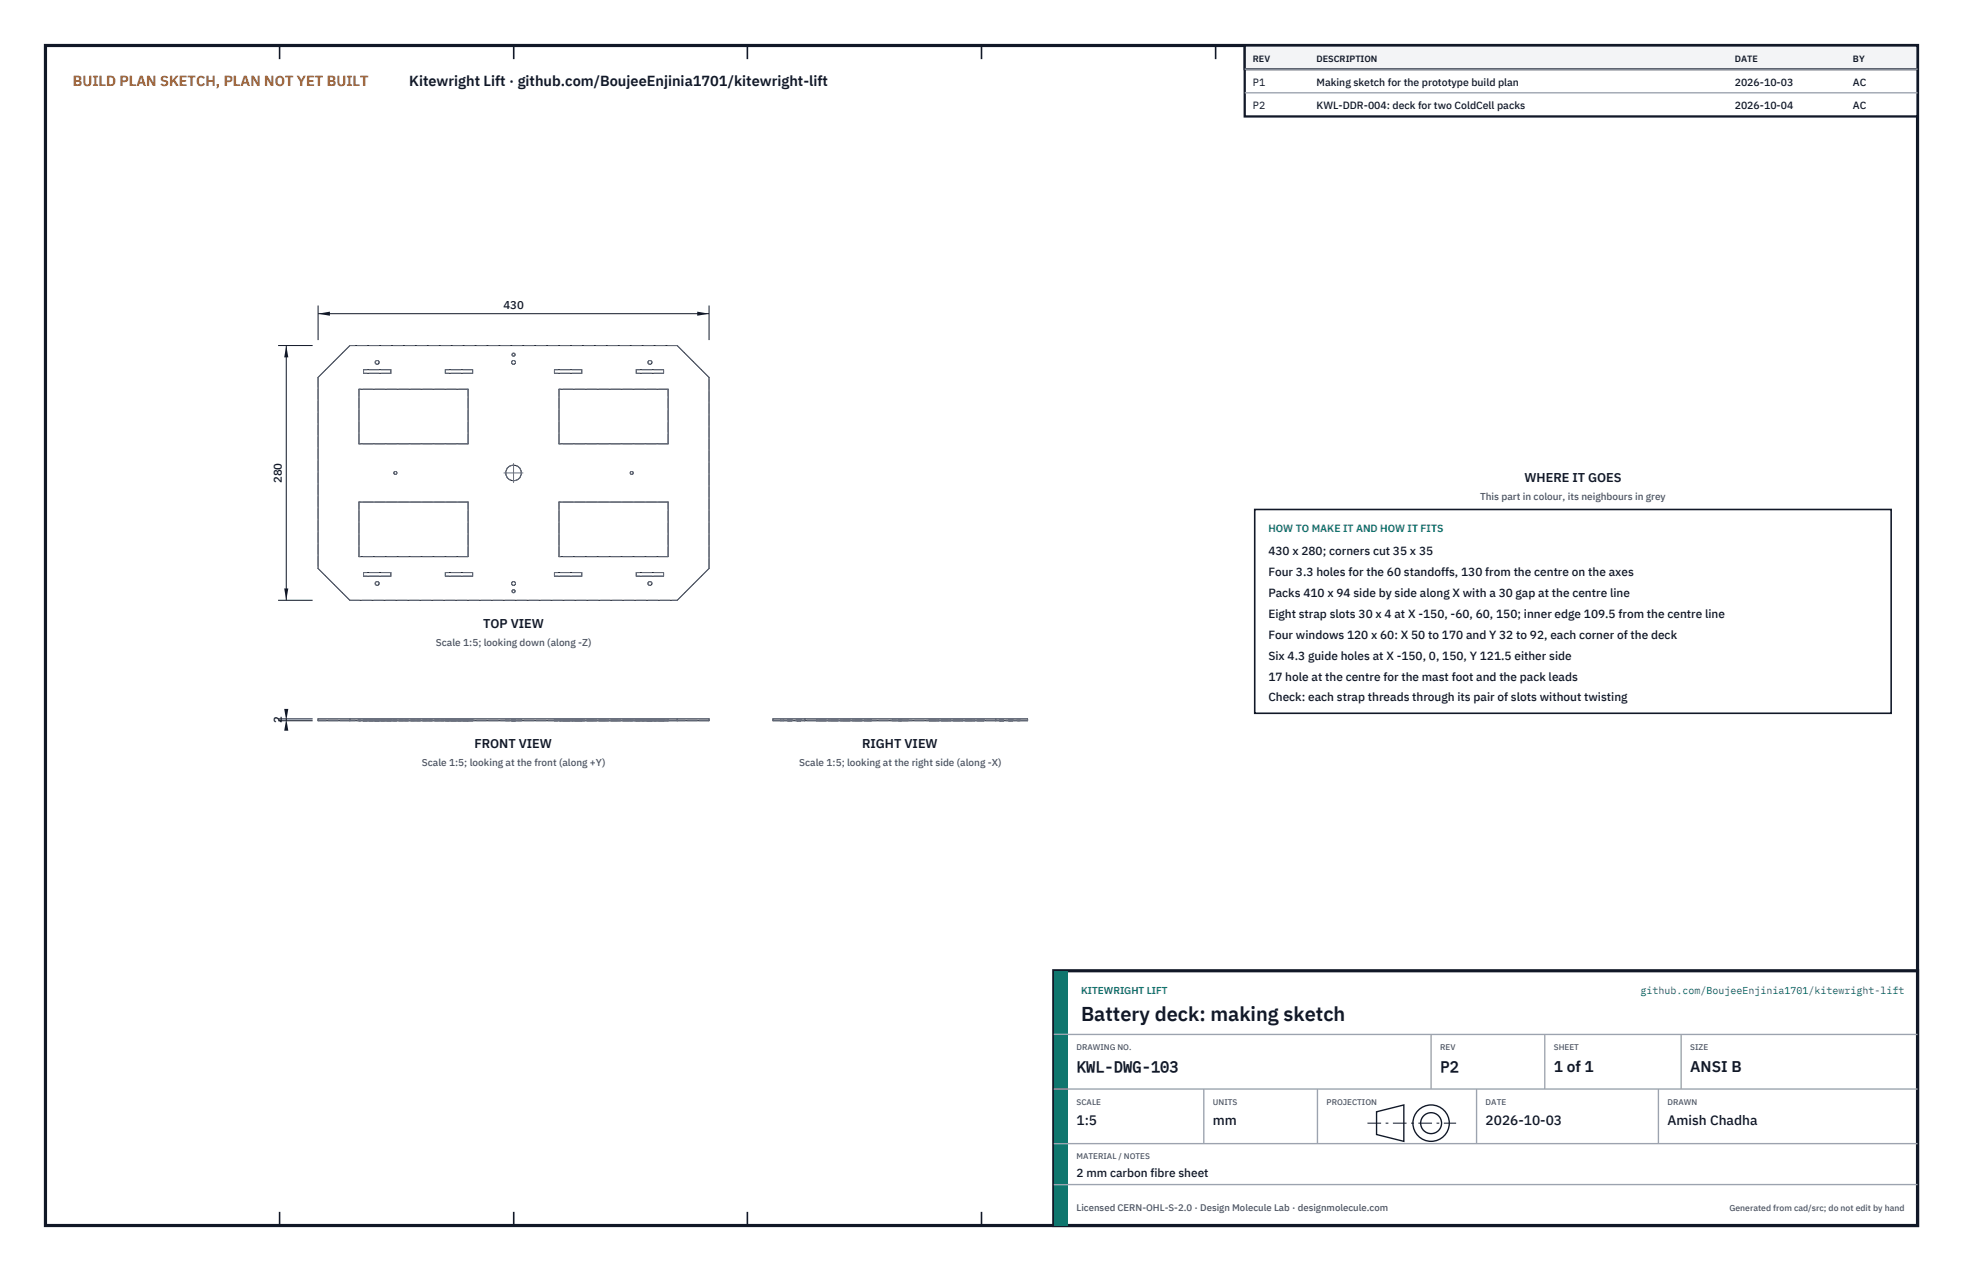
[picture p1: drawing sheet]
<svg xmlns="http://www.w3.org/2000/svg" width="432mm" height="279mm" viewBox="0 0 432 279" stroke-linecap="round" stroke-linejoin="round" font-family="sans-serif">
<defs><g id="words">
<text font-size="4.4" fill="#111827" x="237.8" y="224.4">Battery deck: making sketch</text>
<g font-size="3.4" fill="#111827">
<text x="236.8" y="235.6">KWL-DWG-103</text>
<text x="316.8" y="235.6">P2</text>
<text x="341.8" y="235.6">1 of 1</text>
<text x="371.8" y="235.6">ANSI B</text>
</g>
<text font-size="3.2" fill="#b45309" x="16" y="19">BUILD PLAN SKETCH, PLAN NOT YET BUILT</text>
<text font-size="3.2" fill="#111827" x="90" y="19">Kitewright Lift · github.com/BoujeeEnjinia1701/kitewright-lift</text>
<g font-size="3" fill="#111827">
<text x="236.8" y="247.2">1:5</text>
<text x="266.8" y="247.2">mm</text>
<text x="326.8" y="247.2">2026-10-03</text>
<text x="366.8" y="247.2">Amish Chadha</text>
</g>
<g font-size="2.8" fill="#111827">
<text x="335.3" y="106">WHERE IT GOES</text>
<text x="106.3" y="138">TOP VIEW</text>
<text x="104.4" y="164.5">FRONT VIEW</text>
<text x="189.6" y="164.5">RIGHT VIEW</text>
</g>
<g font-size="2.6" fill="#111827">
<text x="279" y="122">430 x 280; corners cut 35 x 35</text>
<text x="279" y="126.6">Four 3.3 holes for the 60 standoffs, 130 from the centre on the axes</text>
<text x="279" y="131.2">Packs 410 x 94 side by side along X with a 30 gap at the centre line</text>
<text x="279" y="135.8">Eight strap slots 30 x 4 at X -150, -60, 60, 150; inner edge 109.5 from the centre line</text>
<text x="279" y="140.4">Four windows 120 x 60: X 50 to 170 and Y 32 to 92, each corner of the deck</text>
<text x="279" y="145">Six 4.3 guide holes at X -150, 0, 150, Y 121.5 either side</text>
<text x="279" y="149.6">17 hole at the centre for the mast foot and the pack leads</text>
<text x="279" y="154.2">Check: each strap threads through its pair of slots without twisting</text>
<text x="236.8" y="258.8">2 mm carbon fibre sheet</text>
</g>
<g font-size="2.5" fill="#111827">
<text x="110.7" y="68">430</text>
<text x="62" y="106.2" transform="rotate(-90 62 106.2)">280</text>
<text x="62" y="159" transform="rotate(-90 62 159)">2</text>
</g>
<g font-size="2.3" fill="#111827">
<text x="275.6" y="18.8">P1</text>
<text x="275.6" y="24">P2</text>
<text x="289.6" y="18.8">Making sketch for the prototype build plan</text>
<text x="289.6" y="24">KWL-DDR-004: deck for two ColdCell packs</text>
<text x="381.6" y="18.8">2026-10-03</text>
<text x="381.6" y="24">2026-10-04</text>
<text x="407.6" y="18.8">AC</text>
<text x="407.6" y="24">AC</text>
</g>
<text font-size="2.3" fill="#0f766e" x="279" y="117">HOW TO MAKE IT AND HOW IT FITS</text>
<g font-size="2.2" fill="#4b5563">
<text x="325.6" y="110">This part in colour, its neighbours in grey</text>
<text x="95.9" y="142">Scale 1:5; looking down (along -Z)</text>
<text x="92.8" y="168.5">Scale 1:5; looking at the front (along +Y)</text>
<text x="175.8" y="168.5">Scale 1:5; looking at the right side (along -X)</text>
</g>
<g font-size="2.2" fill="#0f766e">
<text x="237.8" y="218.4">KITEWRIGHT LIFT</text>
<text x="360.9" y="218.4">github.com/BoujeeEnjinia1701/kitewright-lift</text>
</g>
<text font-size="2.1" fill="#4b5563" x="236.8" y="266.2">Licensed CERN-OHL-S-2.0 · Design Molecule Lab · designmolecule.com</text>
<g font-size="2" fill="#111827">
<text x="275.6" y="13.6">REV</text>
<text x="289.6" y="13.6">DESCRIPTION</text>
<text x="381.6" y="13.6">DATE</text>
<text x="407.6" y="13.6">BY</text>
</g>
<text font-size="1.9" fill="#4b5563" x="380.4" y="266.2">Generated from cad/src; do not edit by hand</text>
<g font-size="1.8" fill="#4b5563">
<text x="236.8" y="230.8">DRAWING NO.</text>
<text x="316.8" y="230.8">REV</text>
<text x="341.8" y="230.8">SHEET</text>
<text x="371.8" y="230.8">SIZE</text>
<text x="236.8" y="242.8">SCALE</text>
<text x="266.8" y="242.8">UNITS</text>
<text x="291.8" y="242.8">PROJECTION</text>
<text x="326.8" y="242.8">DATE</text>
<text x="366.8" y="242.8">DRAWN</text>
<text x="236.8" y="254.8">MATERIAL / NOTES</text>
</g>
</g></defs>
<path d="M10 10h411.8v259.4h-411.8z" fill="none" stroke="#111827" stroke-width=".7" stroke-linecap="butt"/>
<g fill="none" stroke="#111827" stroke-width=".35">
<path d="M61.5 10v3M113 10v3M164.4 10v3M215.9 10v3M267.4 10v3M318.9 10v3M370.3 10v3M61.5 266.4v3M113 266.4v3M164.4 266.4v3M215.9 266.4v3M267.4 266.4v3"/>
<path d="M318.9 266.4v3M370.3 266.4v3"/>
</g>
<g fill="none" stroke="#111727" stroke-width=".22">
<path d="M112.7 77.7h.5v.5h-.5zM70 83l7-7h72l7 7v42l-7 7h-72l-7-7zM79 85.6h24v12h-24zM80 81.3h6v.8h-6zM98 81.3h6v.8h-6zM122 81.3h6v.8h-6zM123 85.6h24v12h-24zM140 81.3h6v.8h-6zM79 110.4h24v12h-24zM86.7 103.7h.5v.5h-.5zM123 110.4h24v12h-24zM138.7 103.7h.5v.5h-.5z"/>
<path d="M80 125.9h6v.8h-6zM98 125.9h6v.8h-6zM112.7 129.7h.5v.5h-.5zM122 125.9h6v.8h-6zM140 125.9h6v.8h-6zM70 158h86v.4h-86zM77 158v.4M149 158v.4M170 158h56v.4h-56zM177 158v.4M219 158v.4"/>
<circle cx="83" cy="79.7" r=".43"/>
<circle cx="113" cy="79.7" r=".43"/>
<circle cx="143" cy="79.7" r=".43"/>
<circle cx="113" cy="104" r="1.71"/>
<circle cx="83" cy="128.3" r=".43"/>
<circle cx="113" cy="128.3" r=".43"/>
<circle cx="143" cy="128.3" r=".43"/>
</g>
<g fill="none" stroke="#6a7180" stroke-width=".22" stroke-dasharray="2.1 .5">
<path d="M77 76l-7 7M112.7 77.7h.5v.5h-.5zM149 76h-72M70 83v42M79 97.6v-12M80 82.1v-.8M86 82.1h-6M86 82.1v-.8M86 81.3h-6M98 82.1v-.8M103 97.6h-24M103 97.6v-12"/>
<path d="M103 85.6h-24M104 82.1h-6M104 82.1v-.8M104 81.3h-6M122 82.1v-.8M123 97.6v-12M128 82.1h-6M128 82.1v-.8M128 81.3h-6M140 82.1v-.8M146 82.1h-6M146 82.1v-.8"/>
<path d="M146 81.3h-6M147 97.6h-24M147 97.6v-12M147 85.6h-24M156 83l-7-7M86.7 103.7h.5v.5h-.5zM103 110.4h-24M138.7 103.7h.5v.5h-.5zM147 110.4h-24M70 125l7 7M77 132h72M79 122.4v-12"/>
<path d="M80 126.7v-.8M86 126.7h-6M86 126.7v-.8M86 125.9h-6M98 126.7v-.8M103 122.4h-24M103 122.4v-12M104 126.7h-6M104 126.7v-.8M104 125.9h-6M112.7 129.7h.5v.5h-.5zM122 126.7v-.8"/>
<path d="M123 122.4v-12M128 126.7h-6M128 126.7v-.8M128 125.9h-6M140 126.7v-.8M146 126.7h-6M146 126.7v-.8M146 125.9h-6M147 122.4h-24M147 122.4v-12M149 132l7-7M156 125v-42"/>
<path d="M70 158.4v-.4M77 158.4h-7M77 158h-7M77 158.4v-.4M79 158.4v-.4M80 158.4v-.4M82.5 158.4h.9M82.5 158h.9M82.5 158.4v-.4M83.4 158.4h-.9M83.4 158h-.9M83.4 158.4v-.4"/>
<path d="M86 158.4h-6M86 158h-6M86 158.4v-.4M86.6 158.4h.7M86.6 158h.7M86.6 158.4v-.4M87.3 158.4h-.7M87.3 158h-.7M87.3 158.4v-.4M98 158.4v-.4M103 158.4h-24M103 158h-24"/>
<path d="M103 158.4v-.4M104 158.4h-6M104 158h-6M104 158.4v-.4M111.3 158.4h3.4M111.3 158h3.4M111.3 158.4v-.4M112.5 158.4h.9M112.5 158h.9M112.5 158.4v-.4M112.6 158.4h.7M112.6 158h.7"/>
<path d="M112.6 158.4v-.4M113.3 158.4h-.7M113.3 158h-.7M113.3 158.4v-.4M113.4 158.4h-.9M113.4 158h-.9M113.4 158.4v-.4M114.7 158.4h-3.4M114.7 158h-3.4M114.7 158.4v-.4M122 158.4v-.4M123 158.4v-.4"/>
<path d="M128 158.4h-6M128 158h-6M128 158.4v-.4M138.6 158.4h.7M138.6 158h.7M138.6 158.4v-.4M139.3 158.4h-.7M139.3 158h-.7M139.3 158.4v-.4M140 158.4v-.4M142.5 158.4h.9M142.5 158h.9"/>
<path d="M142.5 158.4v-.4M143.4 158.4h-.9M143.4 158h-.9M143.4 158.4v-.4M146 158.4h-6M146 158h-6M146 158.4v-.4M147 158.4h-24M147 158h-24M147 158.4v-.4M149 158.4h-72M149 158h-72"/>
<path d="M149 158.4v-.4M156 158.4v-.4M156 158.4h-7M156 158h-7M170 158.4v-.4M171.7 158.4h.3M171.7 158h.3M171.7 158.4v-.4M172 158.4h.4M172 158h.4M172.4 158.4h-.7M172.4 158h-.7"/>
<path d="M172.4 158.4v-.4M173.3 158.4h.4M173.3 158h.4M173.3 158.4v-.4M173.7 158.4h.5M173.7 158h.5M174.2 158.4h-.9M174.2 158h-.9M174.2 158.4v-.4M175.3 158.4h.8M175.3 158h.8M175.3 158.4v-.4"/>
<path d="M176.1 158.4v-.4M177 158.4h-7M177 158h-7M177 158.4v-.4M179.6 158.4h12M179.6 158h12M179.6 158.4v-.4M191.6 158.4v-.4M196.3 158.4h1.7M196.3 158h1.7M196.3 158.4v-.4M197.7 158.4h.3"/>
<path d="M197.7 158h.3M197.7 158.4v-.4M198 158.4h.4M198 158.4h1.7M198 158h.4M198 158h1.7M198.4 158.4h-.7M198.4 158h-.7M198.4 158.4v-.4M199.7 158.4h-3.4M199.7 158h-3.4M199.7 158.4v-.4"/>
<path d="M204.4 158.4h12M204.4 158h12M204.4 158.4v-.4M216.4 158.4v-.4M219 158.4h-42M219 158h-42M219 158.4v-.4M219.9 158.4h.8M219.9 158h.8M219.9 158.4v-.4M220.7 158.4v-.4M221.9 158.4h.4"/>
<path d="M221.9 158h.4M221.9 158.4v-.4M222.3 158.4h.5M222.3 158h.5M222.8 158.4h-.9M222.8 158h-.9M222.8 158.4v-.4M223.7 158.4h.3M223.7 158h.3M223.7 158.4v-.4M224 158.4h.4M224 158h.4"/>
<path d="M224.4 158.4h-.7M224.4 158h-.7M224.4 158.4v-.4M226 158.4h-7M226 158h-7M226 158.4v-.4"/>
<circle cx="83" cy="79.7" r=".43"/>
<circle cx="113" cy="79.7" r=".43"/>
<circle cx="143" cy="79.7" r=".43"/>
<circle cx="113" cy="104" r="1.71"/>
<circle cx="83" cy="128.3" r=".43"/>
<circle cx="113" cy="128.3" r=".43"/>
<circle cx="143" cy="128.3" r=".43"/>
</g>
<path d="M110.8 104h4.3M113 106.1v-4.3M113 158.4v-.4M198 158.4v-.4" fill="none" stroke="#6a7180" stroke-width=".22" stroke-dasharray="4.2 .5 0 .5"/>
<path d="M70 67.2v7.6M70 69h86M156 67.2v7.6" fill="none" stroke="#111827" stroke-width=".22"/>
<path d="M70 69l2.6-.5v.9zM153.4 68.5v.9l2.6-.4z" fill="#111827"/>
<path d="M61.2 76h7.6M63 76v56M61.2 132h7.6" fill="none" stroke="#111827" stroke-width=".22"/>
<path d="M63 76l-.5 2.6h.9zM62.5 129.4h.9l-.4 2.6z" fill="#111827"/>
<path d="M61.2 158h7.6M61.2 158.4h7.6M63 158v.4" fill="none" stroke="#111827" stroke-width=".22"/>
<path d="M63 158l-.5 2.6h.9zM62.5 155.8h.9l-.4 2.6z" fill="#111827"/>
<path d="M276 112h140v44.8h-140z" fill="#fff" stroke="#111827" stroke-width=".35"/>
<path d="M273.8 10h148v15.6h-148z" fill="#fff" stroke="#111827" stroke-width=".5"/>
<path d="M273.8 10h148v5.2h-148z" fill="#f3f4f6" stroke="#111827" stroke-width=".5"/>
<path d="M273.8 15.2h148M273.8 20.4h148" fill="none" stroke="#9ca3af" stroke-width=".3"/>
<path d="M231.8 213.4h190v56h-190z" fill="#fff" stroke="#111827" stroke-width=".7" stroke-linecap="butt"/>
<path d="M231.8 213.4h3v56h-3z" fill="#0f766e"/>
<path d="M231.8 227.4h190M231.8 239.4h190M264.8 239.4v12M289.8 239.4v12M314.8 227.4v12M324.8 239.4v12M339.8 227.4v12M364.8 239.4v12M369.8 227.4v12M231.8 251.4h190M231.8 260.4h190" fill="none" stroke="#9ca3af" stroke-width=".3"/>
<g fill="none" stroke="#111827" stroke-width=".3">
<path d="M302.8 244.4l6-1.5v8l-6-1.5z"/>
<circle cx="314.8" cy="246.9" r="4"/>
<circle cx="314.8" cy="246.9" r="2.3"/>
</g>
<path d="M300.8 246.9h19.5" fill="none" stroke="#111827" stroke-width=".22" stroke-dasharray="3 1 .6 1" stroke-linecap="butt"/>
<use href="#words"/>
</svg>
